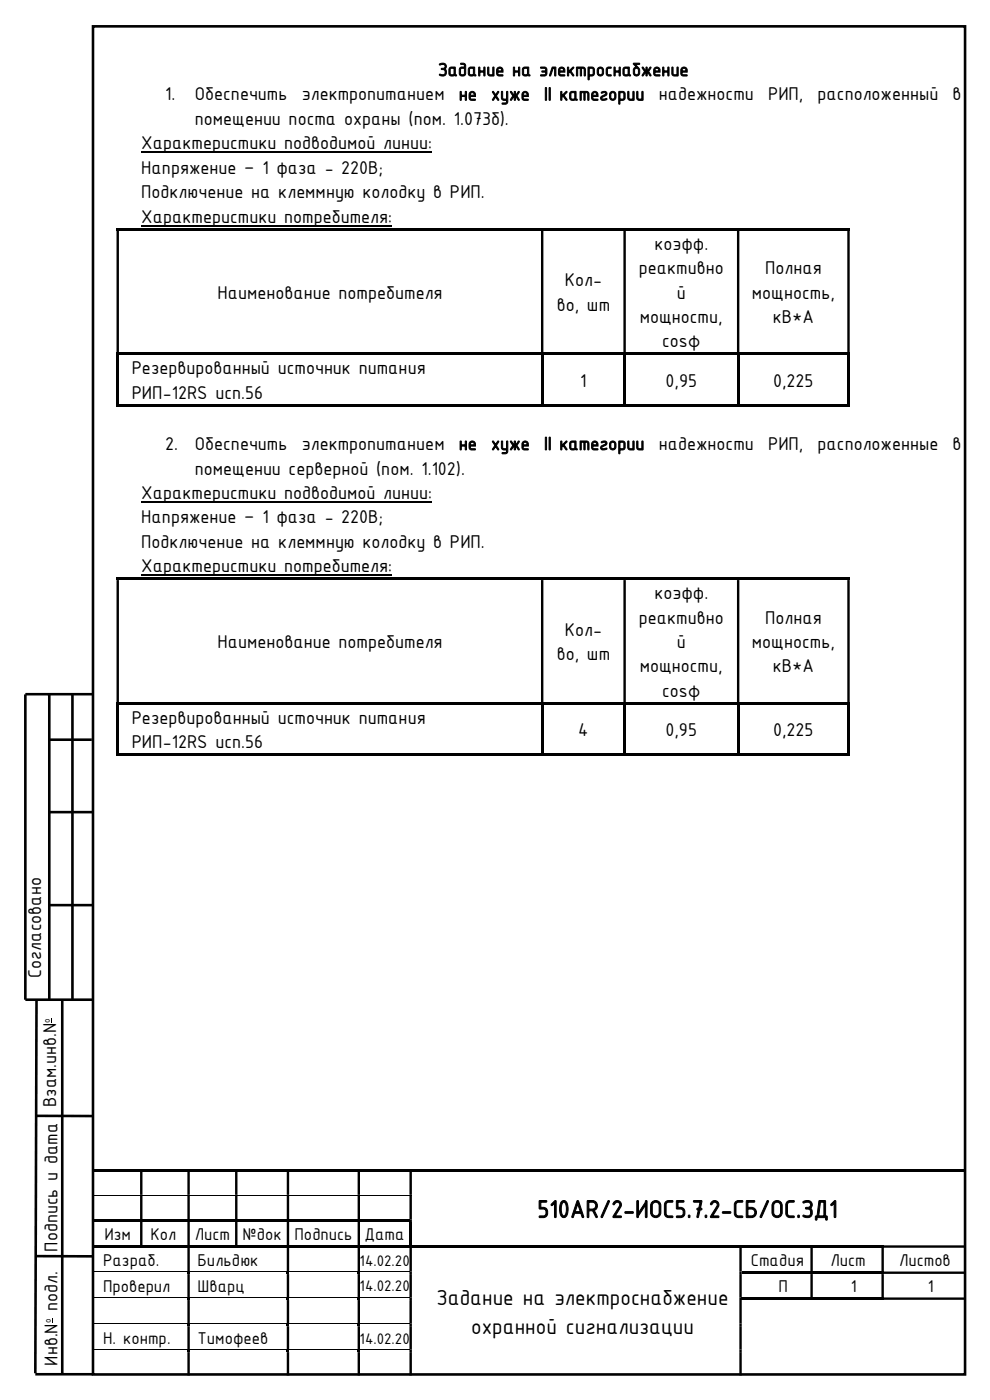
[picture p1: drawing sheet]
<svg xmlns="http://www.w3.org/2000/svg" width="210mm" height="297mm" viewBox="0 0 210 297" stroke-linecap="round" stroke-linejoin="round" font-family="sans-serif">
<defs><g id="words">
<text font-size="5.6" x="114" y="258.3">510AR/2-ИОС5.7.2-СБ/ОС.ЗД1</text>
<g font-size="5">
<text x="92.6" y="276.9">Задание на электроснабжение</text>
<text x="99.9" y="283">охранной сигнализации</text>
</g>
<g font-size="4.2">
<text x="92.9" y="16.1">Задание на электроснабжение</text>
<text x="35" y="21.3">1.</text>
<text x="41.4" y="21.3">Обеспечить</text>
<text x="64" y="21.3">электропитанием</text>
<text x="97.3" y="21.3">не</text>
<text x="104.2" y="21.3">хуже</text>
<text x="115.4" y="21.3">II категории</text>
<text x="139.7" y="21.3">надежности</text>
<text x="162.9" y="21.3">РИП,</text>
<text x="173.4" y="21.3">расположенный</text>
<text x="202.1" y="21.3">в</text>
<text x="41.4" y="26.5">помещении поста охраны (пом. 1.073б).</text>
<text x="30" y="31.7">Характеристики подводимой линии:</text>
<text x="30" y="36.9">Напряжение – 1 фаза - 220В;</text>
<text x="30" y="42">Подключение на клеммную колодку в РИП.</text>
<text x="30" y="47.2">Характеристики потребителя:</text>
<text x="138.8" y="53">коэфф.</text>
<text x="135.6" y="58.1">реактивно</text>
<text x="162.3" y="58.1">Полная</text>
<text x="46.1" y="63.3">Наименование потребителя</text>
<text x="118.1" y="65.9">во, шт</text>
<text x="119.8" y="60.7">Кол-</text>
<text x="143.6" y="63.3">й</text>
<text x="159.5" y="63.3">мощность,</text>
<text x="135.7" y="68.5">мощности,</text>
<text x="164" y="68.5">кВ*А</text>
<text x="140.5" y="73.7">cosφ</text>
<text x="27.9" y="79.4">Резервированный источник питания</text>
<text x="123.1" y="82">1</text>
<text x="141.2" y="82">0,95</text>
<text x="164" y="82">0,225</text>
<text x="27.9" y="84.6">РИП-12RS исп.56</text>
<text x="35" y="95.5">2.</text>
<text x="41.4" y="95.5">Обеспечить</text>
<text x="64" y="95.5">электропитанием</text>
<text x="97.3" y="95.5">не</text>
<text x="104.2" y="95.5">хуже</text>
<text x="115.4" y="95.5">II категории</text>
<text x="139.7" y="95.5">надежности</text>
<text x="162.9" y="95.5">РИП,</text>
<text x="173.4" y="95.5">расположенные</text>
<text x="202.1" y="95.5">в</text>
<text x="41.4" y="100.7">помещении серверной (пом. 1.102).</text>
<text x="30" y="105.8">Характеристики подводимой линии:</text>
<text x="30" y="111">Напряжение – 1 фаза - 220В;</text>
<text x="30" y="116.2">Подключение на клеммную колодку в РИП.</text>
<text x="30" y="121.4">Характеристики потребителя:</text>
<text x="138.8" y="127.1">коэфф.</text>
<text x="46.1" y="137.5">Наименование потребителя</text>
<text x="119.8" y="134.9">Кол-</text>
<text x="135.6" y="132.3">реактивно</text>
<text x="143.6" y="137.5">й</text>
<text x="159.5" y="137.5">мощность,</text>
<text x="162.3" y="132.3">Полная</text>
<text x="118.1" y="140.1">во, шт</text>
<text x="135.7" y="142.7">мощности,</text>
<text x="164" y="142.7">кВ*А</text>
<text x="140.5" y="147.9">cosφ</text>
<text x="27.9" y="153.5">Резервированный источник питания</text>
<text x="27.9" y="158.8">РИП-12RS исп.56</text>
<text x="122.7" y="156.2">4</text>
<text x="141.2" y="156.2">0,95</text>
<text x="164" y="156.2">0,225</text>
<text x="8.7" y="207.4" transform="rotate(-90 8.7 207.4)">Согласовано</text>
<text x="11.9" y="234.9" transform="rotate(-90 11.9 234.9)">Взам.инв.N</text>
<text x="12.2" y="265.6" transform="rotate(-90 12.2 265.6)">Подпись и дата</text>
<text x="12.2" y="289.7" transform="rotate(-90 12.2 289.7)">Инв.N подл.</text>
</g>
<g font-size="3.9">
<text x="22.1" y="263.1">Изм</text>
<text x="31.9" y="263.1">Кол</text>
<text x="41.3" y="263.1">Лист</text>
<text x="51.5" y="263.1">№док</text>
<text x="62.5" y="263.1">Подпись</text>
<text x="77.3" y="263.1">Дата</text>
<text x="21.9" y="268.6">Разраб.</text>
<text x="41.9" y="268.6">Бильдюк</text>
<text x="159.3" y="268.6">Стадия</text>
<text x="176.1" y="268.6">Лист</text>
<text x="190.7" y="268.6">Листов</text>
<text x="21.9" y="274.1">Проверил</text>
<text x="41.9" y="274.1">Шварц</text>
<text x="165.1" y="274.1">П</text>
<text x="180.5" y="274.1">1</text>
<text x="196.9" y="274.1">1</text>
<text x="21.9" y="285.2">Н. контр.</text>
<text x="41.9" y="285.2">Тимофеев</text>
</g>
<g font-size="3.5">
<text x="76.3" y="268.5">14.02.20</text>
<text x="76.3" y="274">14.02.20</text>
<text x="76.3" y="285">14.02.20</text>
</g>
<g font-size="2.1">
<text x="10.5" y="217" transform="rotate(-90 10.5 217)">о</text>
<text x="10.8" y="280.7" transform="rotate(-90 10.8 280.7)">о</text>
</g>
</g></defs>
<g fill="#000">
<path d="M25.2 48.3h89.6v.6h-89.6zM115.3 48.3h16.9v.6h-16.9zM132.8 48.3h23.5v.6h-23.5zM156.8 48.3h22.9v.6h-22.9zM24.7 74.8h.5v.6h-.5zM25.2 74.8h89.6v.5h-89.6zM114.8 74.8h.5v.6h-.5zM115.3 74.8h16.9v.5h-16.9zM132.2 74.8h.6v.6h-.6zM132.8 74.8h23.5v.5h-23.5zM156.3 74.8h.5v.6h-.5zM156.8 74.8h22.9v.5h-22.9z"/>
<path d="M179.7 74.8h.6v.6h-.6zM115.3 85.7h16.9v.5h-16.9zM132.8 85.7h23.5v.5h-23.5zM156.8 85.7h22.9v.5h-22.9zM179.7 85.7h.6v.5h-.6zM25.2 122.5h89.6v.5h-89.6zM115.3 122.5h16.9v.5h-16.9zM132.8 122.5h23.5v.5h-23.5zM156.8 122.5h22.9v.5h-22.9zM24.7 149h.5v.5h-.5zM25.2 149h89.6v.5h-89.6zM114.8 149h.5v.5h-.5z"/>
<path d="M115.3 149h16.9v.5h-16.9zM115.3 159.9h16.9v.5h-16.9zM132.2 149h.6v.5h-.6zM132.8 149h23.5v.5h-23.5zM132.8 159.9h23.5v.5h-23.5zM156.3 149h.5v.5h-.5zM156.8 149h22.9v.5h-22.9zM156.8 159.9h22.9v.5h-22.9zM179.7 149h.6v.5h-.6zM179.7 159.9h.6v.5h-.6zM10.8 216h.1v1h-.1zM20 248h9.7v.5h-9.7z"/>
<path d="M20 258.7h9.7v.5h-9.7zM29.7 258.7h.5v.5h-.5zM30.2 248h9.6v.5h-9.6zM30.2 258.7h9.6v.5h-9.6zM39.8 258.7h.5v.5h-.5zM40.3 248h9.6v.5h-9.6zM40.3 258.7h9.6v.5h-9.6zM49.9 258.7h.5v.5h-.5zM50.4 258.7h10.4v.5h-10.4zM60.8 258.7h.5v.5h-.5zM61.3 258.7h14.6v.5h-14.6zM75.9 258.7h.5v.5h-.5z"/>
<path d="M76.4 258.7h10.5v.5h-10.5zM86.9 259.2h.5v5h-.5zM11 279.7h.2v1h-.2zM30.2 264.2h9.6v.5h-9.6zM39.8 264.2h.5v.6h-.5zM39.8 269.7h.5v.6h-.5zM39.8 275.3h.5v.5h-.5zM50.4 264.2h10.4v.5h-10.4zM60.8 264.2h.5v.6h-.5zM60.8 269.7h.5v.6h-.5zM60.8 275.3h.5v.5h-.5zM61.3 264.2h14.6v.5h-14.6z"/>
<path d="M75.9 264.2h.5v.6h-.5zM75.9 269.7h.5v.6h-.5zM75.9 275.3h.5v.5h-.5zM76.4 264.2h10.5v.5h-10.5zM86.9 264.2h.5v.6h-.5zM87.4 264.2h69.4v.5h-69.4zM157.4 264.2h14.5v.5h-14.5zM157.4 269.7h14.5v.6h-14.5zM171.9 269.7h.5v.6h-.5zM172.4 264.2h14.6v.5h-14.6zM172.4 269.7h14.6v.6h-14.6zM187 269.7h.5v.6h-.5z"/>
<path d="M39.8 280.8h.5v.5h-.5zM39.8 286.3h.5v.6h-.5zM60.8 280.8h.5v.5h-.5zM60.8 286.3h.5v.6h-.5zM75.9 280.8h.5v.5h-.5zM75.9 286.3h.5v.6h-.5z"/>
</g>
<g fill="#000">
<path d="M24.7 48.3h.5v.6h-.5z" fill-rule="evenodd"/>
<path d="M24.7 48.9h.5v25.9h-.5zM114.8 48.9h.5v25.9h-.5zM132.2 48.9h.6v25.9h-.6zM156.3 48.9h.5v25.9h-.5zM179.7 48.9h.6v25.9h-.6z" fill-rule="evenodd"/>
<path d="M114.8 48.3h.5v.6h-.5z" fill-rule="evenodd"/>
<path d="M132.2 48.3h.6v.6h-.6z" fill-rule="evenodd"/>
<path d="M156.3 48.3h.5v.6h-.5z" fill-rule="evenodd"/>
<path d="M179.7 48.3h.6v.6h-.6z" fill-rule="evenodd"/>
<path d="M24.7 75.4h.5v10.8h-.5z" fill-rule="evenodd"/>
<path d="M114.8 75.4h.5v10.8h-.5z" fill-rule="evenodd"/>
<path d="M132.2 75.4h.6v10.8h-.6z" fill-rule="evenodd"/>
<path d="M156.3 75.4h.5v10.8h-.5z" fill-rule="evenodd"/>
<path d="M179.7 75.4h.6v10.8h-.6z" fill-rule="evenodd"/>
<path d="M24.7 85.7h90.1v.5h-90.1z" fill-rule="evenodd"/>
<path d="M24.7 122.5h.5v.6h-.5z" fill-rule="evenodd"/>
<path d="M24.7 123.1h.5v25.9h-.5zM114.8 123.1h.5v25.9h-.5zM132.2 123.1h.6v25.9h-.6zM156.3 123.1h.5v25.9h-.5zM179.7 123.1h.6v25.9h-.6z" fill-rule="evenodd"/>
<path d="M114.8 122.5h.5v.6h-.5z" fill-rule="evenodd"/>
<path d="M132.2 122.5h.6v.6h-.6z" fill-rule="evenodd"/>
<path d="M156.3 122.5h.5v.6h-.5z" fill-rule="evenodd"/>
<path d="M179.7 122.5h.6v.6h-.6z" fill-rule="evenodd"/>
<path d="M24.7 149.5h.5v10.9h-.5z" fill-rule="evenodd"/>
<path d="M24.7 159.9h90.1v.5h-90.1z" fill-rule="evenodd"/>
<path d="M114.8 149.5h.5v10.9h-.5z" fill-rule="evenodd"/>
<path d="M132.2 149.5h.6v10.9h-.6z" fill-rule="evenodd"/>
<path d="M156.3 149.5h.5v10.9h-.5z" fill-rule="evenodd"/>
<path d="M179.7 149.5h.6v10.9h-.6z" fill-rule="evenodd"/>
<path d="M29.7 248h.5v.5h-.5z" fill-rule="evenodd"/>
<path d="M29.7 248.5h.5v5h-.5zM39.8 248.5h.5v5h-.5zM49.9 248.5h.5v5h-.5zM60.8 248.5h.5v5h-.5zM75.9 248.5h.5v5h-.5zM86.9 248.5h.5v5h-.5z" fill-rule="evenodd"/>
<path d="M29.7 253.7h.5v5h-.5zM39.8 253.7h.5v5h-.5zM49.9 253.7h.5v5h-.5zM60.8 253.7h.5v5h-.5zM75.9 253.7h.5v5h-.5zM86.9 253.7h.5v5h-.5z" fill-rule="evenodd"/>
<path d="M39.8 248h.5v.5h-.5z" fill-rule="evenodd"/>
<path d="M49.9 248h.5v.5h-.5z" fill-rule="evenodd"/>
<path d="M50.4 248h10.4v.5h-10.4z" fill-rule="evenodd"/>
<path d="M60.8 248h.5v.5h-.5z" fill-rule="evenodd"/>
<path d="M61.3 248h14.6v.5h-14.6z" fill-rule="evenodd"/>
<path d="M75.9 248h.5v.5h-.5z" fill-rule="evenodd"/>
<path d="M76.4 248h10.5v.5h-10.5z" fill-rule="evenodd"/>
<path d="M86.9 248h.5v.5h-.5z" fill-rule="evenodd"/>
<path d="M86.9 258.7h.5v.5h-.5zM29.7 259.2h.5v5h-.5zM39.8 259.2h.5v5h-.5zM49.9 259.2h.5v5h-.5zM60.8 259.2h.5v5h-.5zM75.9 259.2h.5v5h-.5z" fill-rule="evenodd"/>
<path d="M87.4 248h117.4v.5h-117.4z" fill-rule="evenodd"/>
<path d="M20 264.2h10.2v.5h-10.2z" fill-rule="evenodd"/>
<path d="M40.3 264.2h10.1v.5h-10.1z" fill-rule="evenodd"/>
<path d="M86.9 269.7h.5v.6h-.5zM156.8 269.7h.6v.6h-.6z" fill-rule="evenodd"/>
<path d="M86.9 275.3h.5v.5h-.5zM156.8 275.3h.6v.5h-.6z" fill-rule="evenodd"/>
<path d="M156.8 264.2h.6v.6h-.6z" fill-rule="evenodd"/>
<path d="M157.4 275.3h30.1v.5h-30.1z" fill-rule="evenodd"/>
<path d="M171.9 264.2h.5v.6h-.5z" fill-rule="evenodd"/>
<path d="M187 264.2h.5v.6h-.5z" fill-rule="evenodd"/>
<path d="M187.5 264.2h17.3v.5h-17.3zM39.8 264.8h.5v4.9h-.5zM60.8 264.8h.5v4.9h-.5zM75.9 264.8h.5v4.9h-.5zM86.9 264.8h.5v4.9h-.5zM156.8 264.8h.6v4.9h-.6zM171.9 264.8h.5v4.9h-.5zM187 264.8h.5v4.9h-.5z" fill-rule="evenodd"/>
<path d="M187.5 269.7h17.3v.6h-17.3zM39.8 270.3h.5v5h-.5zM60.8 270.3h.5v5h-.5zM75.9 270.3h.5v5h-.5zM86.9 270.3h.5v5h-.5zM156.8 270.3h.6v5h-.6zM171.9 270.3h.5v5h-.5zM187 270.3h.5v5h-.5z" fill-rule="evenodd"/>
<path d="M187.5 275.3h17.3v.5h-17.3zM39.8 275.8h.5v5h-.5zM60.8 275.8h.5v5h-.5zM75.9 275.8h.5v5h-.5zM86.9 275.8h.5v5h-.5zM156.8 275.8h.6v5h-.6z" fill-rule="evenodd"/>
<path d="M86.9 280.8h.5v.5h-.5zM156.8 280.8h.6v.5h-.6zM39.8 281.3h.5v5h-.5zM60.8 281.3h.5v5h-.5zM75.9 281.3h.5v5h-.5z" fill-rule="evenodd"/>
<path d="M86.9 281.3h.5v5h-.5zM156.8 281.3h.6v5h-.6z" fill-rule="evenodd"/>
<path d="M86.9 286.3h.5v.6h-.5zM156.8 286.3h.6v.6h-.6zM39.8 286.9h.5v4.9h-.5zM60.8 286.9h.5v4.9h-.5zM75.9 286.9h.5v4.9h-.5z" fill-rule="evenodd"/>
<path d="M86.9 286.9h.5v4.9h-.5zM156.8 286.9h.6v4.9h-.6z" fill-rule="evenodd"/>
</g>
<g fill="none" stroke="#000" stroke-width=".21">
<path d="M20 253.6h67.4M20 269.8h19.8M20 275.3h19.8M40.3 269.8h20.5M40.3 275.3h20.5M61.3 269.8h14.6M61.3 275.3h14.6M76.4 269.8h10.5M76.4 275.3h10.5M20 280.9h19.8M20 286.4h19.8M40.3 280.9h20.5"/>
<path d="M40.3 286.4h20.5M61.3 280.9h14.6M61.3 286.4h14.6M76.4 280.9h10.5M76.4 286.4h10.5"/>
</g>
<g fill="none" stroke="#000" stroke-width=".55">
<path d="M19.7 5.6h185v286h-185zM5.4 147.3v64.8h14.3M5.4 147.3h14.2M10.5 147.3v64.8M10.5 156.9h9M15.4 147.3v64.8M10.5 172.3h9.1M10.5 192h9.1M7.7 212.1l-.2 79.2M13.2 212.1v79.4M7.5 236.7l12.1 .1M7.5 266.5h12.1"/>
<path d="M7.5 291.5h12.1"/>
</g>
<path d="M30 32.3h61.7M30 47.9h53.2M30 106.5h61.7M30 122.1h53.2" fill="none" stroke="#000" stroke-width=".25"/>
<use href="#words"/>
</svg>
